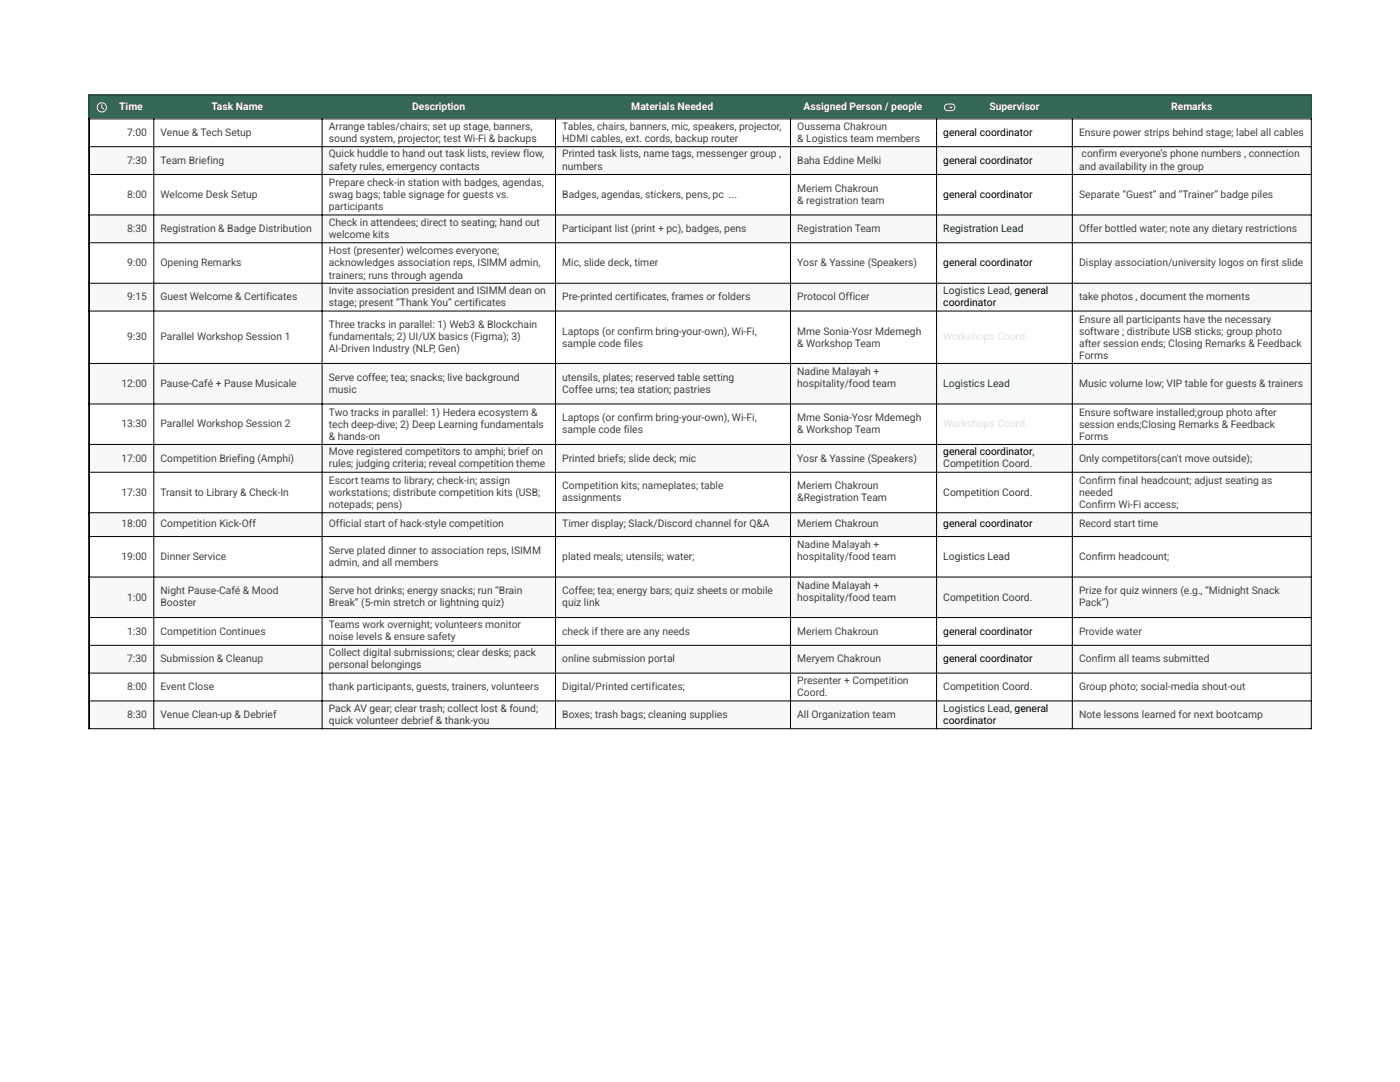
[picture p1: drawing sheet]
<svg xmlns="http://www.w3.org/2000/svg" width="279mm" height="216mm" viewBox="0 0 279 216" stroke-linecap="round" stroke-linejoin="round" font-family="sans-serif">
<defs><g id="words">
<g font-size="2.1" fill="#fff">
<text x="23.8" y="21.9">Time</text>
<text x="42.2" y="21.9">Task Name</text>
<text x="82.3" y="21.9">Description</text>
<text x="126" y="21.9">Materials Needed</text>
<text x="160.4" y="21.9">Assigned Person / people</text>
<text x="197.5" y="21.9">Supervisor</text>
<text x="233.7" y="21.9">Remarks</text>
</g>
<g font-size="2.1" fill="#434343">
<text x="25.4" y="27.1">7:00</text>
<text x="32" y="27.1">Venue &amp; Tech Setup</text>
<text x="65.6" y="25.9">Arrange tables/chairs; set up stage, banners,</text>
<text x="65.6" y="28.3">sound system, projector; test Wi‑Fi &amp; backups</text>
<text x="112.2" y="25.9">Tables, chairs, banners, mic, speakers, projector,</text>
<text x="112.2" y="28.3">HDMI cables, ext. cords, backup router</text>
<text x="159.1" y="25.9">Oussema Chakroun</text>
<text x="159.1" y="28.3">&amp; Logistics team members</text>
<text x="215.4" y="27.1">Ensure power strips behind stage; label all cables</text>
<text x="25.4" y="32.7">7:30</text>
<text x="32" y="32.7">Team Briefing</text>
<text x="65.6" y="31.4">Quick huddle to hand out task lists, review flow,</text>
<text x="65.6" y="33.8">safety rules, emergency contacts</text>
<text x="112.2" y="31.4">Printed task lists, name tags, messenger group ,</text>
<text x="112.2" y="33.8">numbers</text>
<text x="159.1" y="32.7">Baha Eddine Melki</text>
<text x="215.4" y="33.8">and availability in the group</text>
<text x="215.9" y="31.4">confirm everyone’s phone numbers , connection</text>
<text x="25.4" y="39.5">8:00</text>
<text x="32" y="39.5">Welcome Desk Setup</text>
<text x="65.6" y="37.1">Prepare check‑in station with badges, agendas,</text>
<text x="65.6" y="39.5">swag bags; table signage for guests vs.</text>
<text x="65.6" y="41.9">participants</text>
<text x="112.2" y="39.5">Badges, agendas, stickers, pens, pc ...</text>
<text x="159.1" y="38.2">Meriem Chakroun</text>
<text x="159.1" y="40.6">&amp; registration team</text>
<text x="215.4" y="39.5">Separate “Guest” and “Trainer” badge piles</text>
<text x="25.4" y="46.3">8:30</text>
<text x="32" y="46.3">Registration &amp; Badge Distribution</text>
<text x="65.6" y="45">Check in attendees; direct to seating; hand out</text>
<text x="65.6" y="47.5">welcome kits</text>
<text x="112.2" y="46.3">Participant list (print + pc), badges, pens</text>
<text x="159.1" y="46.3">Registration Team</text>
<text x="215.4" y="46.3">Offer bottled water; note any dietary restrictions</text>
<text x="25.4" y="53.1">9:00</text>
<text x="32" y="53.1">Opening Remarks</text>
<text x="65.6" y="50.7">Host (presenter) welcomes everyone;</text>
<text x="65.6" y="53.2">acknowledges association reps, ISIMM admin,</text>
<text x="112.2" y="53.1">Mic, slide deck, timer</text>
<text x="159.1" y="53.1">Yosr &amp; Yassine (Speakers)</text>
<text x="215.4" y="53.1">Display association/university logos on first slide</text>
<text x="25.4" y="59.9">9:15</text>
<text x="32" y="59.9">Guest Welcome &amp; Certificates</text>
<text x="65.6" y="55.6">trainers; runs through agenda</text>
<text x="65.6" y="58.7">Invite association president and ISIMM dean on</text>
<text x="112.2" y="59.9">Pre‑printed certificates, frames or folders</text>
<text x="159.1" y="59.9">Protocol Officer</text>
<text x="215.4" y="59.9">take photos , document the moments</text>
<text x="65.6" y="61.1">stage; present “Thank You” certificates</text>
<text x="65.6" y="65.5">Three tracks in parallel: 1) Web3 &amp; Blockchain</text>
<text x="215.4" y="64.4">Ensure all participants have the necessary</text>
<text x="25.4" y="67.9">9:30</text>
<text x="32" y="67.9">Parallel Workshop Session 1</text>
<text x="65.6" y="67.9">fundamentals; 2) UI/UX basics (Figma); 3)</text>
<text x="65.6" y="70.3">AI‑Driven Industry (NLP, Gen)</text>
<text x="112.2" y="66.8">Laptops (or confirm bring‑your‑own), Wi‑Fi,</text>
<text x="112.2" y="69.2">sample code files</text>
<text x="159.1" y="66.8">Mme Sonia-Yosr Mdemegh</text>
<text x="159.1" y="69.2">&amp; Workshop Team</text>
<text x="215.4" y="66.8">software ; distribute USB sticks; group photo</text>
<text x="215.4" y="69.2">after session ends; Closing Remarks &amp; Feedback</text>
<text x="215.4" y="71.6">Forms</text>
<text x="24.2" y="77.2">12:00</text>
<text x="32" y="77.2">Pause‑Café + Pause Musicale</text>
<text x="65.6" y="75.9">Serve coffee; tea; snacks; live background</text>
<text x="112.2" y="75.9">utensils, plates; reserved table setting</text>
<text x="159.1" y="74.8">Nadine Malayah +</text>
<text x="159.1" y="77.2">hospitality/food team</text>
<text x="215.4" y="77.2">Music volume low; VIP table for guests &amp; trainers</text>
<text x="65.6" y="78.4">music</text>
<text x="65.6" y="82.9">Two tracks in parallel: 1) Hedera ecosystem &amp;</text>
<text x="112.2" y="78.4">Coffee urns; tea station; pastries</text>
<text x="215.4" y="82.9">Ensure software installed;group photo after</text>
<text x="24.2" y="85.3">13:30</text>
<text x="32" y="85.3">Parallel Workshop Session 2</text>
<text x="65.6" y="85.3">tech deep‑dive; 2) Deep Learning fundamentals</text>
<text x="65.6" y="87.7">&amp; hands‑on</text>
<text x="112.2" y="84">Laptops (or confirm bring‑your‑own), Wi‑Fi,</text>
<text x="112.2" y="86.4">sample code files</text>
<text x="159.1" y="84">Mme Sonia-Yosr Mdemegh</text>
<text x="159.1" y="86.4">&amp; Workshop Team</text>
<text x="215.4" y="85.3">session ends;Closing Remarks &amp; Feedback</text>
<text x="215.4" y="87.7">Forms</text>
<text x="24.2" y="92.1">17:00</text>
<text x="32" y="92.1">Competition Briefing (Amphi)</text>
<text x="65.6" y="90.8">Move registered competitors to amphi; brief on</text>
<text x="65.6" y="93.2">rules; judging criteria; reveal competition theme</text>
<text x="112.2" y="92.1">Printed briefs; slide deck; mic</text>
<text x="159.1" y="92.1">Yosr &amp; Yassine (Speakers)</text>
<text x="215.4" y="92.1">Only competitors(can't move outside);</text>
<text x="24.2" y="98.9">17:30</text>
<text x="32" y="98.9">Transit to Library &amp; Check‑In</text>
<text x="65.6" y="96.5">Escort teams to library; check‑in; assign</text>
<text x="65.6" y="99">workstations; distribute competition kits (USB;</text>
<text x="65.6" y="101.4">notepads; pens)</text>
<text x="112.2" y="97.6">Competition kits; nameplates; table</text>
<text x="112.2" y="100.1">assignments</text>
<text x="159.1" y="97.6">Meriem Chakroun</text>
<text x="159.1" y="100.1">&amp;Registration Team</text>
<text x="215.4" y="96.5">Confirm final headcount; adjust seating as</text>
<text x="215.4" y="99">needed</text>
<text x="215.4" y="101.4">Confirm Wi‑Fi access;</text>
<text x="24.2" y="105.3">18:00</text>
<text x="32" y="105.3">Competition Kick‑Off</text>
<text x="65.6" y="105.3">Official start of hack‑style competition</text>
<text x="112.2" y="105.3">Timer display; Slack/Discord channel for Q&amp;A</text>
<text x="159.1" y="105.3">Meriem Chakroun</text>
<text x="215.4" y="105.3">Record start time</text>
<text x="24.2" y="111.7">19:00</text>
<text x="32" y="111.7">Dinner Service</text>
<text x="65.6" y="110.5">Serve plated dinner to association reps, ISIMM</text>
<text x="65.6" y="112.9">admin, and all members</text>
<text x="112.2" y="111.7">plated meals; utensils; water;</text>
<text x="159.1" y="109.4">Nadine Malayah +</text>
<text x="159.1" y="111.8">hospitality/food team</text>
<text x="215.4" y="111.7">Confirm headcount;</text>
<text x="25.4" y="119.8">1:00</text>
<text x="32" y="118.6">Night Pause‑Café &amp; Mood</text>
<text x="65.6" y="118.6">Serve hot drinks; energy snacks; run “Brain</text>
<text x="112.2" y="118.6">Coffee; tea; energy bars; quiz sheets or mobile</text>
<text x="159.1" y="117.5">Nadine Malayah +</text>
<text x="159.1" y="119.9">hospitality/food team</text>
<text x="215.4" y="118.6">Prize for quiz winners (e.g., “Midnight Snack</text>
<text x="32" y="121">Booster</text>
<text x="65.6" y="121">Break” (5‑min stretch or lightning quiz)</text>
<text x="65.6" y="125.4">Teams work overnight; volunteers monitor</text>
<text x="112.2" y="121">quiz link</text>
<text x="215.4" y="121">Pack”)</text>
<text x="25.4" y="126.6">1:30</text>
<text x="32" y="126.6">Competition Continues</text>
<text x="65.6" y="127.8">noise levels &amp; ensure safety</text>
<text x="65.6" y="130.9">Collect digital submissions; clear desks; pack</text>
<text x="112.2" y="126.6">check if there are any needs</text>
<text x="159.1" y="126.6">Meriem Chakroun</text>
<text x="215.4" y="126.6">Provide water</text>
<text x="25.4" y="132.2">7:30</text>
<text x="25.4" y="137.7">8:00</text>
<text x="32" y="132.2">Submission &amp; Cleanup</text>
<text x="32" y="137.7">Event Close</text>
<text x="65.6" y="133.3">personal belongings</text>
<text x="65.6" y="137.7">thank participants, guests, trainers, volunteers</text>
<text x="112.2" y="132.2">online submission portal</text>
<text x="112.2" y="137.7">Digital/Printed certificates;</text>
<text x="159.1" y="132.2">Meryem Chakroun</text>
<text x="159.1" y="136.5">Presenter + Competition</text>
<text x="215.4" y="132.2">Confirm all teams submitted</text>
<text x="215.4" y="137.7">Group photo; social‑media shout‑out</text>
<text x="25.4" y="143.3">8:30</text>
<text x="32" y="143.3">Venue Clean‑up &amp; Debrief</text>
<text x="65.6" y="142">Pack AV gear; clear trash; collect lost &amp; found;</text>
<text x="112.2" y="143.3">Boxes; trash bags; cleaning supplies</text>
<text x="159.1" y="138.9">Coord.</text>
<text x="159.1" y="143.3">All Organization team</text>
<text x="215.4" y="143.3">Note lessons learned for next bootcamp</text>
<text x="65.6" y="144.4">quick volunteer debrief &amp; thank‑you</text>
</g>
<g font-size="2.1">
<text x="188.3" y="27.1">general coordinator</text>
<text x="188.3" y="32.7">general coordinator</text>
<text x="188.3" y="39.5">general coordinator</text>
<text x="188.3" y="53.1">general coordinator</text>
<text x="188.3" y="61.1">coordinator</text>
<text x="188.3" y="90.8">general coordinator,</text>
<text x="188.3" y="105.3">general coordinator</text>
<text x="188.3" y="126.6">general coordinator</text>
<text x="188.3" y="132.2">general coordinator</text>
<text x="188.3" y="144.4">coordinator</text>
</g>
<text font-size="2.1" fill="#133819" x="188.3" y="46.3">Registration Lead</text>
<g font-size="2.1" fill="#2c481f">
<text x="188.3" y="58.7">Logistics Lead, general</text>
<text x="188.3" y="77.2">Logistics Lead</text>
<text x="188.3" y="111.7">Logistics Lead</text>
<text x="188.3" y="142">Logistics Lead, general</text>
</g>
<g font-size="2.1" fill="#e5cff2">
<text x="188.3" y="67.9">Workshops Coord.</text>
<text x="188.3" y="85.3">Workshops Coord.</text>
</g>
<g font-size="2.1" fill="#3f4528">
<text x="188.3" y="93.2">Competition Coord.</text>
<text x="188.3" y="98.9">Competition Coord.</text>
<text x="188.3" y="119.8">Competition Coord.</text>
<text x="188.3" y="137.7">Competition Coord.</text>
</g>
</g></defs>
<path d="M17.6 18.9h244.2v4.9h-244.2z" fill="#356854"/>
<path d="M17.6 23.6h244.2v5.7h-244.2z" fill="#fff"/>
<path d="M17.6 29.2h244.2v5.7h-244.2z" fill="#f6f8f9"/>
<path d="M17.6 34.7h244.2v8.3h-244.2z" fill="#fff"/>
<path d="M17.6 42.8h244.2v5.7h-244.2z" fill="#f6f8f9"/>
<path d="M17.6 48.4h244.2v8.2h-244.2z" fill="#fff"/>
<path d="M17.6 56.4h244.2v5.7h-244.2z" fill="#f6f8f9"/>
<path d="M17.6 62h244.2v10.6h-244.2z" fill="#fff"/>
<path d="M17.6 72.4h244.2v8.3h-244.2z" fill="#f6f8f9"/>
<path d="M17.6 80.5h244.2v8.3h-244.2z" fill="#fff"/>
<path d="M17.6 88.6h244.2v5.7h-244.2z" fill="#f6f8f9"/>
<path d="M17.6 94.2h244.2v8.2h-244.2z" fill="#fff"/>
<path d="M17.6 102.2h244.2v4.9h-244.2z" fill="#f6f8f9"/>
<path d="M17.6 107h244.2v8.2h-244.2z" fill="#fff"/>
<path d="M17.6 115.1h244.2v8.2h-244.2z" fill="#f6f8f9"/>
<path d="M17.6 123.1h244.2v5.7h-244.2z" fill="#fff"/>
<path d="M17.6 128.7h244.2v5.7h-244.2z" fill="#f6f8f9"/>
<path d="M17.6 134.2h244.2v5.7h-244.2z" fill="#fff"/>
<path d="M17.6 139.8h244.2v5.7h-244.2z" fill="#f6f8f9"/>
<path d="M17.6 19h244.2M17.7 18.9v4.7M261.7 18.9v4.7" fill="none" stroke="#284e3f" stroke-width=".2"/>
<g fill="none" stroke="#000" stroke-width=".2">
<path d="M17.6 23.7h244.2M17.6 29.3h244.2M17.6 34.8h244.2M17.7 23.6v121.9M30.7 23.6v121.9M64.3 23.6v121.9M110.9 23.6v121.9M157.8 23.6v121.9M186.9 23.6v121.9M214 23.6v121.9M261.7 23.6v121.9M17.6 42.9h244.2"/>
<path d="M17.6 48.4h244.2M17.6 56.5h244.2M17.6 62.1h244.2M17.6 72.5h244.2M17.6 80.6h244.2M17.6 88.7h244.2M17.6 94.2h244.2M17.6 102.3h244.2M17.6 107.1h244.2M17.6 115.1h244.2M17.6 123.2h244.2M17.6 128.8h244.2"/>
<path d="M17.6 134.3h244.2M17.6 139.9h244.2M17.6 145.4h244.2"/>
</g>
<path d="M30.7 19v4.6M64.3 19v4.6M110.9 19v4.6M157.8 19v4.6M186.9 19v4.6M214 19v4.6" fill="none" stroke="#356854" stroke-width=".2"/>
<g fill="#fff">
<path d="M20.2 20.8v.6l.5 .5 .1-.2-.4-.4v-.5zM19.3 21.4a1.01 1.01 0 0 1 2 0 1.01 1.01 0 0 1-2 0zM19.5 21.4a.83 .83 0 0 0 1.6 0 .83 .83 0 0 0-1.6 0z"/>
<path d="M189.4 21.3h.8l-.4 .4zM188.6 20.9a1.47 1.47 0 0 1 2 .2 .76 .76 0 0 1-.7 1.1h-.8a.76 .76 0 0 1-.7-.5 .76 .76 0 0 1 .2-.8zM188.9 20.9a.57 .57 0 0 0-.3 .7 .57 .57 0 0 0 .5 .4h.8a.57 .57 0 0 0 .6-.6 .57 .57 0 0 0-.6-.5z"/>
</g>
<path d="M17.8 19.1h12.8M17.9 18.9v4.9M30.8 19.1h33.4M64.4 19.1h46.4M110.9 19.1h46.8M157.8 19.1h29M187 19.1h26.9M214.1 19.1h47.5" fill="none" stroke="#284e3f" stroke-width=".2"/>
<path d="M17.9 23.6v121.7" fill="none" stroke="#000" stroke-width=".2"/>
<use href="#words"/>
</svg>
